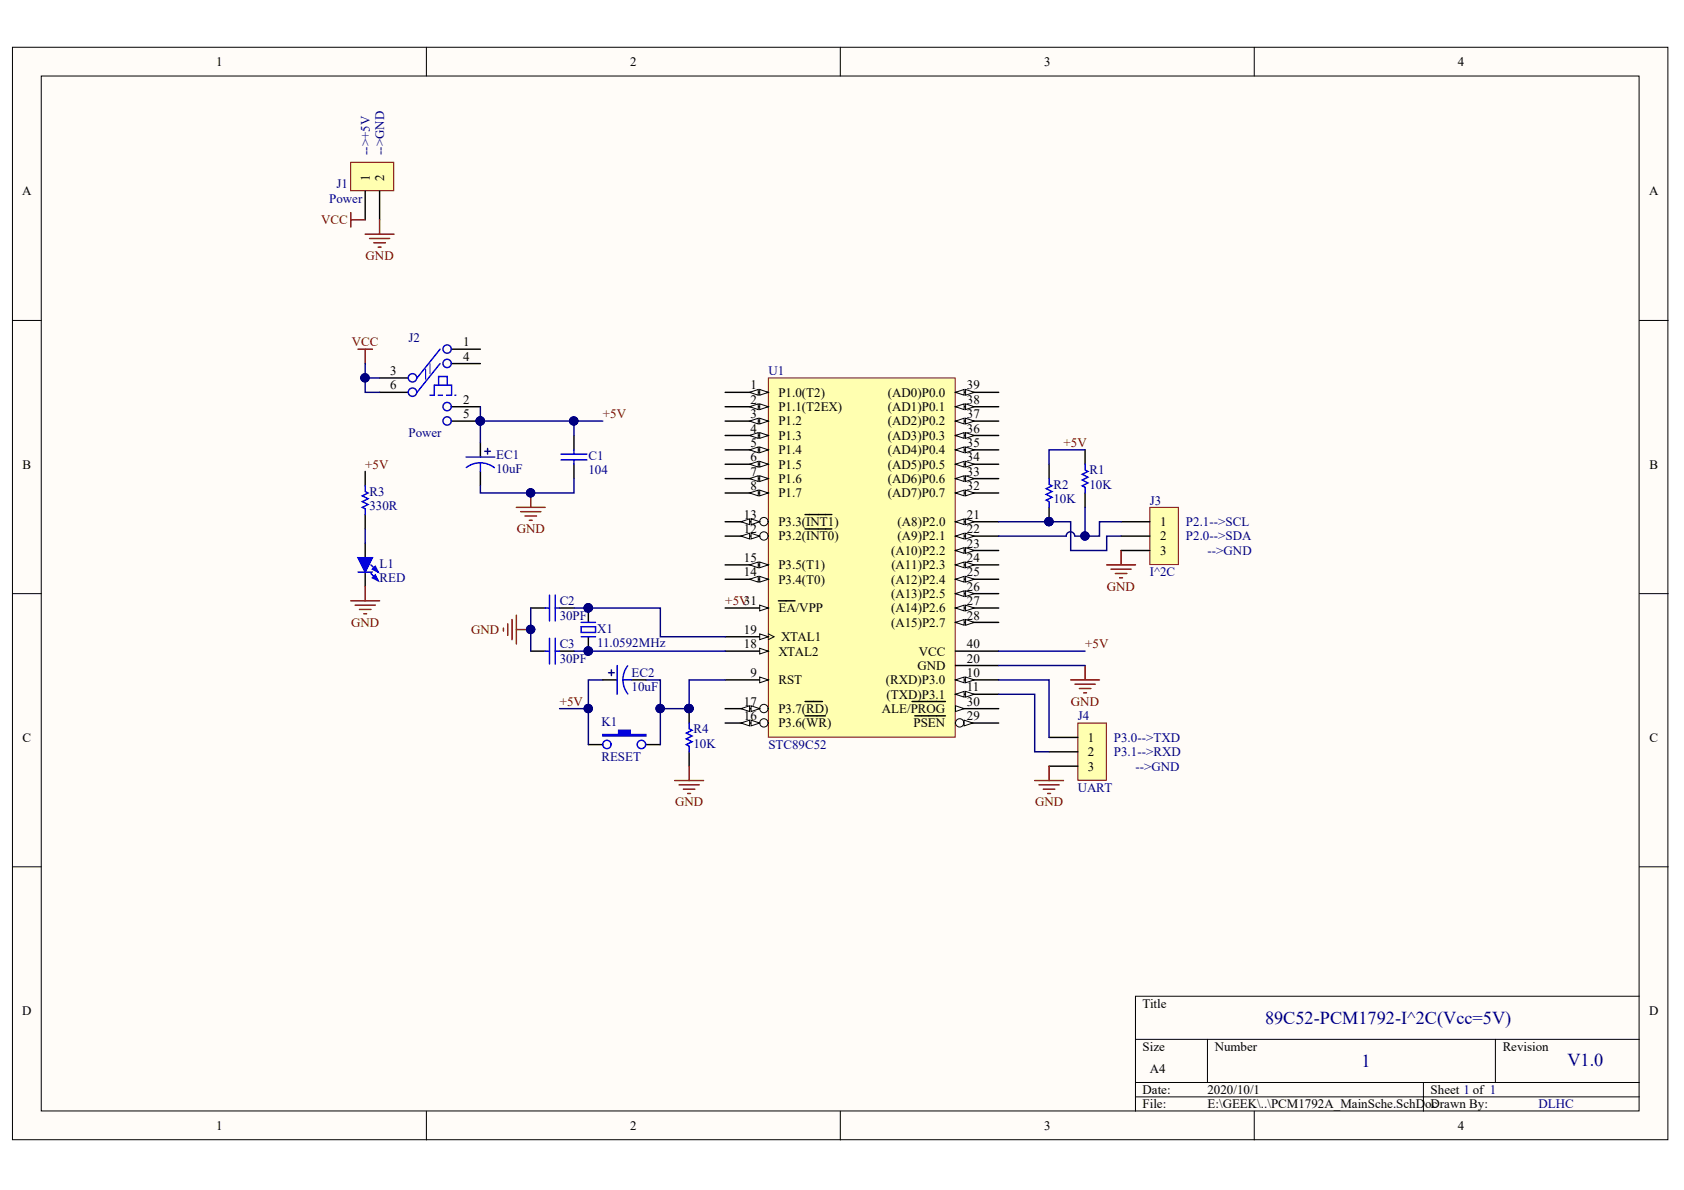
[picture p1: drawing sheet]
<svg xmlns="http://www.w3.org/2000/svg" width="297mm" height="210mm" viewBox="0 0 297 210" stroke-linecap="round" stroke-linejoin="round" font-family="sans-serif">
<defs><g id="words">
<g font-size="3.2" fill="#000080">
<text x="223.1" y="180.6">89C52-PCM1792-I^2C(Vcc=5V)</text>
<text x="240.2" y="188.2">1</text>
<text x="276.5" y="188">V1.0</text>
</g>
<g font-size="2.3">
<text x="38.1" y="11.6">1</text>
<text x="111.1" y="11.6">2</text>
<text x="184.2" y="11.6">3</text>
<text x="257.2" y="11.6">4</text>
<text x="3.9" y="34.5">A</text>
<text x="65.2" y="31.9" transform="rotate(-90 65.2 31.9)">1</text>
<text x="67.7" y="31.9" transform="rotate(-90 67.7 31.9)">2</text>
<text x="290.9" y="34.5">A</text>
<text x="81.7" y="61.1">1</text>
<text x="81.7" y="63.6">4</text>
<text x="68.8" y="66.2">3</text>
<text x="68.8" y="68.7">6</text>
<text x="81.7" y="71.2">2</text>
<text x="132.4" y="68.7">1</text>
<text x="132.4" y="71.2">2</text>
<text x="137.3" y="70">P1.0(T2)</text>
<text x="156.6" y="70">(AD0)P0.0</text>
<text x="170.6" y="68.7">39</text>
<text x="170.6" y="71.2">38</text>
<text x="81.7" y="73.8">5</text>
<text x="132.4" y="73.8">3</text>
<text x="132.4" y="76.3">4</text>
<text x="137.3" y="72.5">P1.1(T2EX)</text>
<text x="137.3" y="75">P1.2</text>
<text x="137.3" y="77.6">P1.3</text>
<text x="156.6" y="72.5">(AD1)P0.1</text>
<text x="156.6" y="75">(AD2)P0.2</text>
<text x="156.6" y="77.6">(AD3)P0.3</text>
<text x="170.6" y="73.8">37</text>
<text x="170.6" y="76.3">36</text>
<text x="4" y="82.7">B</text>
<text x="132.4" y="78.9">5</text>
<text x="132.4" y="81.4">6</text>
<text x="132.4" y="83.9">7</text>
<text x="137.3" y="80.1">P1.4</text>
<text x="137.3" y="82.7">P1.5</text>
<text x="156.6" y="80.1">(AD4)P0.4</text>
<text x="156.6" y="82.7">(AD5)P0.5</text>
<text x="170.6" y="78.9">35</text>
<text x="170.6" y="81.4">34</text>
<text x="170.6" y="83.9">33</text>
<text x="291" y="82.7">B</text>
<text x="132.4" y="86.5">8</text>
<text x="137.3" y="85.2">P1.6</text>
<text x="137.3" y="87.7">P1.7</text>
<text x="156.6" y="85.2">(AD6)P0.6</text>
<text x="156.6" y="87.7">(AD7)P0.7</text>
<text x="170.6" y="86.5">32</text>
<text x="131.2" y="94.1">12</text>
<text x="131.2" y="91.5">13</text>
<text x="137.3" y="95.3">P3.2(INT0)</text>
<text x="137.3" y="92.8">P3.3(INT1)</text>
<text x="158.3" y="92.8">(A8)P2.0</text>
<text x="158.3" y="95.3">(A9)P2.1</text>
<text x="170.6" y="91.5">21</text>
<text x="170.6" y="94.1">22</text>
<text x="204.6" y="92.8">1</text>
<text x="204.6" y="95.3">2</text>
<text x="131.2" y="101.7">14</text>
<text x="131.2" y="99.1">15</text>
<text x="137.3" y="100.4">P3.5(T1)</text>
<text x="157.2" y="97.9">(A10)P2.2</text>
<text x="157.2" y="100.4">(A11)P2.3</text>
<text x="170.6" y="96.6">23</text>
<text x="170.6" y="99.1">24</text>
<text x="170.6" y="101.7">25</text>
<text x="204.6" y="97.9">3</text>
<text x="137.3" y="103">P3.4(T0)</text>
<text x="157.2" y="103">(A12)P2.4</text>
<text x="157.2" y="105.5">(A13)P2.5</text>
<text x="170.6" y="104.2">26</text>
<text x="170.6" y="106.8">27</text>
<text x="131.2" y="111.8">19</text>
<text x="137.3" y="108">EA/VPP</text>
<text x="137.8" y="113.1">XTAL1</text>
<text x="157.2" y="108">(A14)P2.6</text>
<text x="157.2" y="110.6">(A15)P2.7</text>
<text x="170.6" y="109.3">28</text>
<text x="131.2" y="114.4">18</text>
<text x="132.4" y="119.4">9</text>
<text x="137.3" y="115.6">XTAL2</text>
<text x="161.8" y="118.2">GND</text>
<text x="162.1" y="115.6">VCC</text>
<text x="170.6" y="119.4">10</text>
<text x="170.6" y="116.9">20</text>
<text x="170.6" y="114.4">40</text>
<text x="131.2" y="124.5">17</text>
<text x="137.3" y="120.7">RST</text>
<text x="137.3" y="125.8">P3.7(RD)</text>
<text x="155.6" y="125.8">ALE/PROG</text>
<text x="156.2" y="120.7">(RXD)P3.0</text>
<text x="156.4" y="123.2">(TXD)P3.1</text>
<text x="170.6" y="124.5">30</text>
<text x="170.6" y="122">11</text>
<text x="4" y="130.9">C</text>
<text x="131.2" y="127">16</text>
<text x="137.3" y="128.3">P3.6(WR)</text>
<text x="161.1" y="128.3">PSEN</text>
<text x="170.6" y="127">29</text>
<text x="191.9" y="130.9">1</text>
<text x="291" y="130.9">C</text>
<text x="191.9" y="133.4">2</text>
<text x="191.9" y="135.9">3</text>
<text x="3.9" y="179">D</text>
<text x="201.5" y="177.7">Title</text>
<text x="290.9" y="179">D</text>
<text x="201.5" y="185.4">Size</text>
<text x="214.3" y="185.4">Number</text>
<text x="265.1" y="185.4">Revision</text>
<text x="202.8" y="189.2">A4</text>
<text x="201.5" y="193">Date:</text>
<text x="201.5" y="195.5">File:</text>
<text x="213" y="193">2020/10/1</text>
<text x="213" y="195.5">E:\GEEK\..\PCM1792A_MainSche.SchDoc</text>
<text x="252.3" y="193">Sheet 1 of 1</text>
<text x="252.3" y="195.5">Drawn By:</text>
<text x="38.1" y="199.3">1</text>
<text x="111.1" y="199.3">2</text>
<text x="184.2" y="199.3">3</text>
<text x="257.2" y="199.3">4</text>
</g>
<g font-size="2.3" fill="#000080">
<text x="65.2" y="27.3" transform="rotate(-90 65.2 27.3)">--&gt;+5V</text>
<text x="67.7" y="27.3" transform="rotate(-90 67.7 27.3)">--&gt;GND</text>
<text x="58.1" y="35.7">Power</text>
<text x="59.3" y="33.2">J1</text>
<text x="72.1" y="60.3">J2</text>
<text x="135.5" y="66.2">U1</text>
<text x="72.1" y="77.1">Power</text>
<text x="87.5" y="80.9">EC1</text>
<text x="87.5" y="83.4">10uF</text>
<text x="103.8" y="81.1">C1</text>
<text x="103.8" y="83.7">104</text>
<text x="192.2" y="83.7">R1</text>
<text x="65.2" y="87.5">R3</text>
<text x="185.8" y="86.2">R2</text>
<text x="185.8" y="88.7">10K</text>
<text x="192.2" y="86.2">10K</text>
<text x="202.8" y="89">J3</text>
<text x="65.2" y="90">330R</text>
<text x="209.2" y="95.3">P2.0--&gt;SDA</text>
<text x="209.2" y="92.8">P2.1--&gt;SCL</text>
<text x="66.9" y="100.1">L1</text>
<text x="202.8" y="101.7">I^2C</text>
<text x="213" y="97.9">--&gt;GND</text>
<text x="66.9" y="102.7">RED</text>
<text x="98.7" y="106.8">C2</text>
<text x="98.7" y="109.3">30PF</text>
<text x="105.3" y="111.6">X1</text>
<text x="98.7" y="114.4">C3</text>
<text x="98.7" y="116.9">30PF</text>
<text x="105.3" y="114.1">11.0592MHz</text>
<text x="111.4" y="119.4">EC2</text>
<text x="111.4" y="122">10uF</text>
<text x="106.1" y="128">K1</text>
<text x="122.3" y="129.3">R4</text>
<text x="122.3" y="131.9">10K</text>
<text x="190.1" y="127">J4</text>
<text x="196.5" y="130.9">P3.0--&gt;TXD</text>
<text x="106.1" y="134.2">RESET</text>
<text x="135.5" y="132.1">STC89C52</text>
<text x="196.5" y="133.4">P3.1--&gt;RXD</text>
<text x="200.3" y="135.9">--&gt;GND</text>
<text x="190.1" y="139.7">UART</text>
<text x="271.4" y="195.5">DLHC</text>
</g>
<g font-size="2.3" fill="#800000">
<text x="56.7" y="39.5">VCC</text>
<text x="64.5" y="45.9">GND</text>
<text x="62.1" y="61.1">VCC</text>
<text x="106.3" y="73.8">+5V</text>
<text x="64.4" y="82.7">+5V</text>
<text x="187.6" y="78.9">+5V</text>
<text x="91.2" y="94.1">GND</text>
<text x="127.9" y="106.8">+5V31</text>
<text x="195.2" y="104.2">GND</text>
<text x="62" y="110.6">GND</text>
<text x="83.1" y="111.8">GND</text>
<text x="191.4" y="114.4">+5V</text>
<text x="98.7" y="124.5">+5V</text>
<text x="188.9" y="124.5">GND</text>
<text x="119.1" y="142.3">GND</text>
<text x="182.6" y="142.3">GND</text>
</g>
</g></defs>
<g fill="#fffcf8" stroke="#000" stroke-width=".18">
<path d="M2.2 8.3h292v192.7h-292z"/>
<path d="M7.3 13.4h281.8v182.6h-281.8z"/>
</g>
<g fill="none" stroke="#000" stroke-width=".18">
<path d="M75.2 8.3v5.1M148.2 8.3v5.1M221.2 8.3v5.1M2.2 56.5h5.1M289.2 56.5h5M2.2 104.7h5.1M289.2 104.7h5M2.2 152.9h5.1M289.2 152.9h5M289.2 175.7h-88.9v20.3M75.2 196v5.1M148.2 196v5.1"/>
<path d="M200.3 183.3h88.9M200.3 190.9h88.9M200.3 193.5h88.9M213 183.3v7.6M221.2 196v5.1M251.1 190.9v5.1M263.8 183.3v7.6"/>
</g>
<path d="M135.5 66.7h33v63.3h-33z" fill="#ffffb0" stroke="#800000" stroke-width=".18"/>
<path d="M127.9 107.2h7.6" fill="none" stroke="#000" stroke-width=".25"/>
<path d="M134 106.7l1.5 .5-1.5 .6z" fill="#fffcf8" stroke="#000" stroke-width=".18"/>
<path d="M127.9 112.3h7.6M137.3 106h2.9" fill="none" stroke="#000" stroke-width=".25"/>
<path d="M135.5 111.8l1 .5-1 .5" fill="none" stroke="#000" stroke-width=".18"/>
<path d="M134 111.8l1.5 .5-1.5 .5z" fill="#fffcf8" stroke="#000" stroke-width=".18"/>
<path d="M127.9 114.9h7.6" fill="none" stroke="#000" stroke-width=".25"/>
<path d="M134 114.3l1.5 .6-1.5 .5z" fill="#fffcf8" stroke="#000" stroke-width=".18"/>
<path d="M127.9 119.9h7.6" fill="none" stroke="#000" stroke-width=".25"/>
<path d="M134 119.4l1.5 .5-1.5 .5z" fill="#fffcf8" stroke="#000" stroke-width=".18"/>
<path d="M127.9 125h7.6" fill="none" stroke="#000" stroke-width=".25"/>
<circle cx="134.7" cy="125" r=".74" fill="#fffcf8" stroke="#000" stroke-width=".18"/>
<g fill="#fffcf8" stroke="#000" stroke-width=".18">
<path d="M132.5 124.5l1.5 .5-1.5 .5z"/>
<path d="M130.7 125l1.5-.5v1z"/>
</g>
<path d="M127.9 127.5h7.6M142 123.7h3.1" fill="none" stroke="#000" stroke-width=".25"/>
<circle cx="134.7" cy="127.5" r=".74" fill="#fffcf8" stroke="#000" stroke-width=".18"/>
<g fill="#fffcf8" stroke="#000" stroke-width=".18">
<path d="M132.5 127l1.5 .5-1.5 .5z"/>
<path d="M130.7 127.5l1.5-.5v1z"/>
</g>
<path d="M127.9 94.6h7.6M142 126.3h3.6" fill="none" stroke="#000" stroke-width=".25"/>
<circle cx="134.7" cy="94.5" r=".74" fill="#fffcf8" stroke="#000" stroke-width=".18"/>
<g fill="#fffcf8" stroke="#000" stroke-width=".18">
<path d="M132.5 94.1l1.5 .5-1.5 .5z"/>
<path d="M130.7 94.6l1.5-.5v1z"/>
</g>
<path d="M127.9 92h7.6M142 93.3h4.7" fill="none" stroke="#000" stroke-width=".25"/>
<circle cx="134.7" cy="92" r=".74" fill="#fffcf8" stroke="#000" stroke-width=".18"/>
<g fill="#fffcf8" stroke="#000" stroke-width=".18">
<path d="M132.5 91.5l1.5 .5-1.5 .5z"/>
<path d="M130.7 92l1.5-.5v1z"/>
</g>
<path d="M142 90.8h4.7M127.9 102.2h7.6" fill="none" stroke="#000" stroke-width=".25"/>
<g fill="#fffcf8" stroke="#000" stroke-width=".18">
<path d="M134 101.7l1.5 .5-1.5 .5z"/>
<path d="M132.2 102.2l1.5-.5v1z"/>
</g>
<path d="M127.9 99.6h7.6" fill="none" stroke="#000" stroke-width=".25"/>
<g fill="#fffcf8" stroke="#000" stroke-width=".18">
<path d="M134 99.1l1.5 .5-1.5 .5z"/>
<path d="M132.2 99.6l1.5-.5v1z"/>
</g>
<path d="M127.9 69.2h7.6" fill="none" stroke="#000" stroke-width=".25"/>
<g fill="#fffcf8" stroke="#000" stroke-width=".18">
<path d="M134 68.7l1.5 .5-1.5 .5z"/>
<path d="M132.2 69.2l1.5-.5v1z"/>
</g>
<path d="M127.9 71.7h7.6" fill="none" stroke="#000" stroke-width=".25"/>
<g fill="#fffcf8" stroke="#000" stroke-width=".18">
<path d="M134 71.2l1.5 .5-1.5 .5z"/>
<path d="M132.2 71.7l1.5-.5v1z"/>
</g>
<path d="M127.9 74.3h7.6" fill="none" stroke="#000" stroke-width=".25"/>
<g fill="#fffcf8" stroke="#000" stroke-width=".18">
<path d="M134 73.8l1.5 .5-1.5 .5z"/>
<path d="M132.2 74.3l1.5-.5v1z"/>
</g>
<path d="M127.9 76.8h7.6" fill="none" stroke="#000" stroke-width=".25"/>
<g fill="#fffcf8" stroke="#000" stroke-width=".18">
<path d="M134 76.3l1.5 .5-1.5 .5z"/>
<path d="M132.2 76.8l1.5-.5v1z"/>
</g>
<path d="M127.9 79.3h7.6" fill="none" stroke="#000" stroke-width=".25"/>
<g fill="#fffcf8" stroke="#000" stroke-width=".18">
<path d="M134 78.8l1.5 .5-1.5 .6z"/>
<path d="M132.2 79.3l1.5-.5v1.1z"/>
</g>
<path d="M127.9 81.9h7.6" fill="none" stroke="#000" stroke-width=".25"/>
<g fill="#fffcf8" stroke="#000" stroke-width=".18">
<path d="M134 81.4l1.5 .5-1.5 .5z"/>
<path d="M132.2 81.9l1.5-.5v1z"/>
</g>
<path d="M127.9 84.4h7.6" fill="none" stroke="#000" stroke-width=".25"/>
<g fill="#fffcf8" stroke="#000" stroke-width=".18">
<path d="M134 83.9l1.5 .5-1.5 .5z"/>
<path d="M132.2 84.4l1.5-.5v1z"/>
</g>
<path d="M127.9 87h7.6" fill="none" stroke="#000" stroke-width=".25"/>
<g fill="#fffcf8" stroke="#000" stroke-width=".18">
<path d="M134 86.5l1.5 .5-1.5 .5z"/>
<path d="M132.2 87l1.5-.5v1z"/>
</g>
<path d="M168.5 69.2h7.7" fill="none" stroke="#000" stroke-width=".25"/>
<g fill="#fffcf8" stroke="#000" stroke-width=".18">
<path d="M168.5 69.2l1.6-.5v1z"/>
<path d="M170.3 68.7l1.5 .5-1.5 .5z"/>
</g>
<path d="M168.5 71.7h7.7" fill="none" stroke="#000" stroke-width=".25"/>
<g fill="#fffcf8" stroke="#000" stroke-width=".18">
<path d="M168.5 71.7l1.6-.5v1z"/>
<path d="M170.3 71.2l1.5 .5-1.5 .5z"/>
</g>
<path d="M168.5 74.3h7.7" fill="none" stroke="#000" stroke-width=".25"/>
<g fill="#fffcf8" stroke="#000" stroke-width=".18">
<path d="M168.5 74.3l1.6-.5v1z"/>
<path d="M170.3 73.8l1.5 .5-1.5 .5z"/>
</g>
<path d="M168.5 76.8h7.7" fill="none" stroke="#000" stroke-width=".25"/>
<g fill="#fffcf8" stroke="#000" stroke-width=".18">
<path d="M168.5 76.8l1.6-.5v1z"/>
<path d="M170.3 76.3l1.5 .5-1.5 .5z"/>
</g>
<path d="M168.5 79.3h7.7" fill="none" stroke="#000" stroke-width=".25"/>
<g fill="#fffcf8" stroke="#000" stroke-width=".18">
<path d="M168.5 79.3l1.6-.5v1.1z"/>
<path d="M170.3 78.8l1.5 .5-1.5 .6z"/>
</g>
<path d="M168.5 81.9h7.7" fill="none" stroke="#000" stroke-width=".25"/>
<g fill="#fffcf8" stroke="#000" stroke-width=".18">
<path d="M168.5 81.9l1.6-.5v1z"/>
<path d="M170.3 81.4l1.5 .5-1.5 .5z"/>
</g>
<path d="M168.5 84.4h7.7" fill="none" stroke="#000" stroke-width=".25"/>
<g fill="#fffcf8" stroke="#000" stroke-width=".18">
<path d="M168.5 84.4l1.6-.5v1z"/>
<path d="M170.3 83.9l1.5 .5-1.5 .5z"/>
</g>
<path d="M168.5 87h7.7" fill="none" stroke="#000" stroke-width=".25"/>
<g fill="#fffcf8" stroke="#000" stroke-width=".18">
<path d="M168.5 87l1.6-.5v1z"/>
<path d="M170.3 86.5l1.5 .5-1.5 .5z"/>
</g>
<path d="M168.5 92h7.7" fill="none" stroke="#000" stroke-width=".25"/>
<g fill="#fffcf8" stroke="#000" stroke-width=".18">
<path d="M168.5 92l1.6-.5v1z"/>
<path d="M170.3 91.5l1.5 .5-1.5 .5z"/>
</g>
<path d="M168.5 94.6h7.7" fill="none" stroke="#000" stroke-width=".25"/>
<g fill="#fffcf8" stroke="#000" stroke-width=".18">
<path d="M168.5 94.6l1.6-.5v1z"/>
<path d="M170.3 94.1l1.5 .5-1.5 .5z"/>
</g>
<path d="M168.5 97.1h7.7" fill="none" stroke="#000" stroke-width=".25"/>
<g fill="#fffcf8" stroke="#000" stroke-width=".18">
<path d="M168.5 97.1l1.6-.5v1z"/>
<path d="M170.3 96.6l1.5 .5-1.5 .5z"/>
</g>
<path d="M168.5 99.6h7.7" fill="none" stroke="#000" stroke-width=".25"/>
<g fill="#fffcf8" stroke="#000" stroke-width=".18">
<path d="M168.5 99.6l1.6-.5v1z"/>
<path d="M170.3 99.1l1.5 .5-1.5 .5z"/>
</g>
<path d="M168.5 102.2h7.7" fill="none" stroke="#000" stroke-width=".25"/>
<g fill="#fffcf8" stroke="#000" stroke-width=".18">
<path d="M168.5 102.2l1.6-.5v1z"/>
<path d="M170.3 101.7l1.5 .5-1.5 .5z"/>
</g>
<path d="M168.5 104.7h7.7" fill="none" stroke="#000" stroke-width=".25"/>
<g fill="#fffcf8" stroke="#000" stroke-width=".18">
<path d="M168.5 104.7l1.6-.5v1z"/>
<path d="M170.3 104.2l1.5 .5-1.5 .5z"/>
</g>
<path d="M168.5 107.2h7.7" fill="none" stroke="#000" stroke-width=".25"/>
<g fill="#fffcf8" stroke="#000" stroke-width=".18">
<path d="M168.5 107.2l1.6-.5v1.1z"/>
<path d="M170.3 106.7l1.5 .5-1.5 .6z"/>
</g>
<path d="M168.5 109.8h7.7" fill="none" stroke="#000" stroke-width=".25"/>
<g fill="#fffcf8" stroke="#000" stroke-width=".18">
<path d="M168.5 109.8l1.6-.5v1z"/>
<path d="M170.3 109.3l1.5 .5-1.5 .5z"/>
</g>
<path d="M168.5 127.5h7.7" fill="none" stroke="#000" stroke-width=".25"/>
<circle cx="169.3" cy="127.5" r=".74" fill="#fffcf8" stroke="#000" stroke-width=".18"/>
<path d="M170.1 127l1.5 .5-1.5 .5z" fill="#fffcf8" stroke="#000" stroke-width=".18"/>
<path d="M161.4 126.3h5.4M168.5 125h7.7" fill="none" stroke="#000" stroke-width=".25"/>
<path d="M168.5 124.5l1.6 .5-1.6 .5z" fill="#fffcf8" stroke="#000" stroke-width=".18"/>
<path d="M160.9 123.7h5.9M168.5 122.5h7.7" fill="none" stroke="#000" stroke-width=".25"/>
<g fill="#fffcf8" stroke="#000" stroke-width=".18">
<path d="M168.5 122.5l1.6-.5v1z"/>
<path d="M170.3 122l1.5 .5-1.5 .5z"/>
</g>
<path d="M168.5 119.9h7.7" fill="none" stroke="#000" stroke-width=".25"/>
<g fill="#fffcf8" stroke="#000" stroke-width=".18">
<path d="M168.5 119.9l1.6-.5v1z"/>
<path d="M170.3 119.4l1.5 .5-1.5 .5z"/>
</g>
<path d="M93.6 114.9h2.6M93.6 107.2h2.6M98.7 114.9h2.5M98.7 107.2h2.5M103.8 107.2v2.6M103.8 112.3v2.6M168.5 117.4h7.7M168.5 114.9h7.7M103.8 131.3h2.5M113.9 131.3h2.6M121.6 125v2.5M121.6 132.6v2.5" fill="none" stroke="#000" stroke-width=".25"/>
<path d="M188.9 119.9h5M191.4 117.4v2.5M189.6 120.7h3.6M190.4 121.4h2M191.1 122.2h.5" fill="none" stroke="#800000" stroke-width=".25"/>
<path d="M106.3 129.6h2.8v-.8h2v.8h2.8v.2h-7.6z" fill-rule="evenodd" fill="#00f" stroke="#00f" stroke-width=".25"/>
<g fill="none" stroke="#00f" stroke-width=".25">
<path d="M96.2 114.9h.7M96.2 107.2h.7M96.9 105v4.5M96.9 112.6v4.5M97.9 114.9h.8M97.9 105v4.5M97.9 112.6v4.5M97.9 107.2h.8M102.5 110.5h2.6v1.1h-2.6zM102.5 112.3h2.6M102.5 109.8h2.6M121.6 127.5v1.1l.5 .2-1.1 .5 1.1 .5-1.1 .5 1.1 .5-1.1 .5 .6 .3v1"/>
<circle cx="107.1" cy="131.3" r=".74"/>
<circle cx="113.1" cy="131.3" r=".74"/>
</g>
<g fill="#000080" stroke="#000080" stroke-width=".18">
<circle cx="121.5" cy="125" r=".74"/>
<circle cx="103.8" cy="114.8" r=".74"/>
<circle cx="103.8" cy="107.2" r=".74"/>
</g>
<path d="M202.8 89.5h5.1v10.1h-5.1z" fill="#ffffb0" stroke="#800000" stroke-width=".18"/>
<path d="M197.7 92h5.1M197.7 94.6h5.1M197.7 97.1h5.1" fill="none" stroke="#000" stroke-width=".25"/>
<path d="M190.1 127.5h5.1v10.1h-5.1z" fill="#ffffb0" stroke="#800000" stroke-width=".18"/>
<g fill="none" stroke="#000" stroke-width=".25">
<path d="M67 66.7h5M67 69.2h5M79.7 61.6h5M79.7 71.7h5M79.7 64.1h5M79.7 74.3h5M84.7 78.1v2.5M101.2 76.8v2.5M191.4 79.3v2.6M84.7 83.2v2.5M101.2 81.9v2.5M185 81.9v2.5"/>
<path d="M185 89.5v2.5M191.4 87v2.5M185 130.1h5.1M185 132.6h5.1M185 135.1h5.1"/>
</g>
<g fill="none" stroke="#800000" stroke-width=".25">
<path d="M63.1 61.6h2.6M64.4 61.6v2.5M91.1 89.5h5.1M91.8 90.3h3.6M92.6 91h2M93.4 91.8h.5M93.6 87v2.5M195.2 99.6h5.1M197.7 97.1v2.5M88.8 110.8v.5M89.6 110v2.1M90.3 109.3v3.5"/>
<path d="M91.1 108.5v5.1M91.1 111.1h2.5M196 100.4h3.5M196.7 101.2h2.1M197.5 101.9h.5M119 137.7h5.1M119.8 138.4h3.5M120.5 139.2h2.1M121.3 140h.5M121.6 135.1v2.6M182.5 137.7h5.1M183.3 138.4h3.5"/>
<path d="M184 139.2h2.1M184.8 140h.5M185 135.1v2.6"/>
</g>
<g fill="none" stroke="#000080" stroke-width=".25">
<path d="M64.4 64.1v5.1h2.6M64.4 66.7h2.6M84.7 74.3h16.5v2.5M84.7 71.7v6.4M101.2 74.3h5.1M191.4 79.3h-6.4v2.6M101.2 84.4v2.6h-16.5v-1.3M176.2 92h12.7v5.1h6.3v-2.5h2.5M176.2 94.6h11.9M189.6 94.6a.75 .75 0 0 0-.8-.8 .75 .75 0 0 0-.7 .8M191.4 89.5v5.1M197.7 92h-3.8v2.6h-4.3"/>
<path d="M93.6 107.2v7.7M101.2 107.2h15.3v5.1h11.4M101.2 114.9h26.7M127.9 119.9h-6.3v5.1h-5.1M176.2 119.9h8.8v10.2M176.2 114.9h15.2M176.2 117.4h15.2M98.7 125h5.1M176.2 122.5h6.3v10.1h2.5"/>
</g>
<g fill="#000080" stroke="#000080" stroke-width=".18">
<circle cx="121.5" cy="125" r=".74"/>
<circle cx="116.4" cy="125" r=".74"/>
<circle cx="103.8" cy="125" r=".74"/>
<circle cx="103.8" cy="107.2" r=".74"/>
<circle cx="103.8" cy="114.8" r=".74"/>
<circle cx="93.6" cy="111" r=".74"/>
<circle cx="185" cy="92" r=".74"/>
<circle cx="191.4" cy="94.5" r=".74"/>
<circle cx="84.7" cy="74.3" r=".74"/>
<circle cx="93.6" cy="86.9" r=".74"/>
<circle cx="101.2" cy="74.2" r=".74"/>
<circle cx="64.4" cy="66.6" r=".74"/>
</g>
<g fill="none" stroke="#00f" stroke-width=".25">
<path d="M76.6 69.7v-1.8h3.1v1.8M77.4 67.9v-1.5h1.5v1.5M77.6 61.6l-4 5.1M77.6 64.1l-4 5.1M101.2 79.3v.8M82.2 80.6h5.1M84.7 81.6a4 4 0 0 1 2.5 .9M84.7 81.6a4 4 0 0 0-2.5 .9M84.7 81.6v1.6M99 80.1h4.5M99 81.1h4.5M101.2 81.1v.8"/>
<path d="M185 84.4v1l.6 .3-1.1 .5 1.1 .5-1.1 .5 1.1 .5-1.1 .5 .5 .3v1M191.4 81.9v1l.5 .3-1 .5 1 .5-1 .5 1 .5-1 .5 .5 .2v1.1"/>
</g>
<g fill="none" stroke="#0000bf" stroke-width=".25">
<circle cx="72.8" cy="69.2" r=".74"/>
<circle cx="72.8" cy="66.6" r=".74"/>
<circle cx="78.9" cy="61.6" r=".74"/>
<circle cx="78.9" cy="64.1" r=".74"/>
<circle cx="78.9" cy="74.3" r=".74"/>
<circle cx="78.9" cy="71.7" r=".74"/>
</g>
<path d="M75.1 65.1v1.8M75.8 64.1v1.8" fill="none" stroke="#00f" stroke-width=".18"/>
<path d="M75.8 69.7h4.6" fill="none" stroke="#00f" stroke-width=".25" stroke-dasharray=".7 .7"/>
<path d="M85.5 79.6h1M86 79.1v1" fill="none" stroke="#0c0087" stroke-width=".25"/>
<path d="M61.9 28.6h7.5v5h-7.5z" fill="#ffffb0" stroke="#800000" stroke-width=".18"/>
<path d="M64.4 33.7v5.1M67 33.7v5.1M64.4 83.2v2.5M64.4 90.8v2.5M64.4 95.8v2.6M64.4 100.9v2.5M106.3 119.9h2.6M111.4 119.9h2.5" fill="none" stroke="#000" stroke-width=".25"/>
<path d="M61.9 37.5v2.5M61.9 38.8h2.5M67 38.8v2.5M64.4 41.3h5.1M65.2 42.1h3.5M65.9 42.8h2.1M66.7 43.6h.5M61.9 106h5.1M62.6 106.7h3.6M63.4 107.5h2M64.2 108.3h.5M64.4 103.4v2.6" fill="none" stroke="#800000" stroke-width=".25"/>
<path d="M64.4 93.3v2.5M106.3 119.9h-2.5v11.4M113.9 119.9h2.6v11.4" fill="none" stroke="#000080" stroke-width=".25"/>
<g fill="#000080" stroke="#000080" stroke-width=".18">
<circle cx="103.8" cy="125" r=".74"/>
<circle cx="116.4" cy="125" r=".74"/>
</g>
<path d="M64.4 85.7v1l.5 .3-1 .5 1 .5-1 .5 1 .5-1 .5 .5 .2v1.1M65.4 99.6l1.3 1.3M63.1 100.9h2.6M65.4 101.2l1.3 1.2M108.9 117.4v5.1M109.9 119.9h1.5M109.9 119.9a4 4 0 0 0 .8 2.5M110.7 117.4a4 4 0 0 0-.8 2.5" fill="none" stroke="#00f" stroke-width=".25"/>
<path d="M107.3 118.7h1.1M107.8 118.2v1" fill="none" stroke="#0c0087" stroke-width=".25"/>
<g fill="#00f" stroke="#00f" stroke-width=".25">
<path d="M63.1 98.4h2.6l-1.3 2.5z"/>
<path d="M65.7 100.4l.5-.5 .5 1z"/>
<path d="M65.7 101.9l.5-.5 .5 1z"/>
</g>
<use href="#words"/>
</svg>
